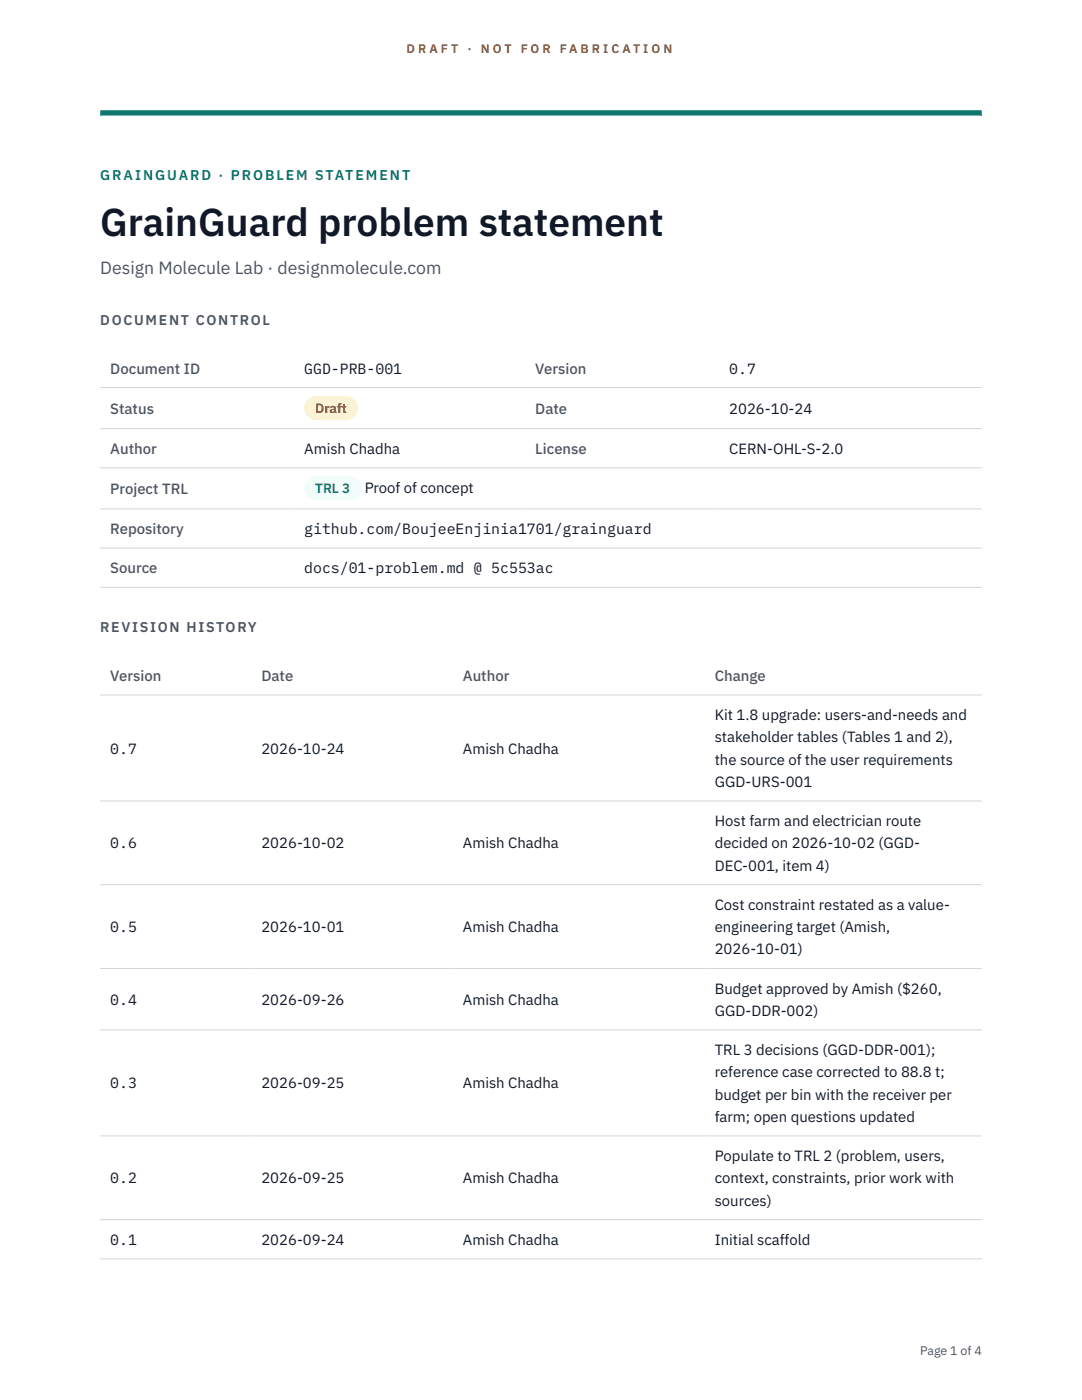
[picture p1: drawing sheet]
<svg xmlns="http://www.w3.org/2000/svg" width="216mm" height="279mm" viewBox="0 0 216 279" stroke-linecap="round" stroke-linejoin="round" font-family="sans-serif">
<defs><g id="words">
<text font-size="7.8" fill="#111827" x="20" y="47.1">GrainGuard problem statement</text>
<text font-size="3.5" fill="#4b5563" x="20" y="54.6">Design Molecule Lab · designmolecule.com</text>
<g font-size="3" fill="#4b5563">
<text x="22" y="74.5">Document ID</text>
<text x="106.8" y="74.5">Version</text>
<text x="22" y="82.6">Status</text>
<text x="106.8" y="82.6">Date</text>
<text x="22" y="90.6">Author</text>
<text x="106.8" y="90.6">License</text>
<text x="22" y="98.6">Project TRL</text>
<text x="22" y="106.6">Repository</text>
<text x="22" y="114.4">Source</text>
<text x="22" y="135.9">Version</text>
<text x="52.2" y="135.9">Date</text>
<text x="92.4" y="135.9">Author</text>
<text x="142.6" y="135.9">Change</text>
</g>
<g font-size="3" fill="#111827">
<text x="60.7" y="74.5">GGD-PRB-001</text>
<text x="145.5" y="74.5">0.7</text>
<text x="145.5" y="82.6">2026-10-24</text>
<text x="60.7" y="90.6">Amish Chadha</text>
<text x="145.5" y="90.6">CERN-OHL-S-2.0</text>
<text x="72.8" y="98.5">Proof of concept</text>
<text x="60.7" y="106.6">github.com/BoujeeEnjinia1701/grainguard</text>
<text x="60.7" y="114.4">docs/01-problem.md @ 5c553ac</text>
<text x="142.6" y="143.7">Kit 1.8 upgrade: users-and-needs and</text>
<text x="142.6" y="148.2">stakeholder tables (Tables 1 and 2),</text>
<text x="22" y="150.4">0.7</text>
<text x="52.2" y="150.4">2026-10-24</text>
<text x="92.4" y="150.4">Amish Chadha</text>
<text x="142.6" y="152.6">the source of the user requirements</text>
<text x="142.6" y="157.1">GGD-URS-001</text>
<text x="142.6" y="164.9">Host farm and electrician route</text>
<text x="22" y="169.3">0.6</text>
<text x="52.2" y="169.3">2026-10-02</text>
<text x="92.4" y="169.3">Amish Chadha</text>
<text x="142.6" y="169.3">decided on 2026-10-02 (GGD-</text>
<text x="142.6" y="173.8">DEC-001, item 4)</text>
<text x="142.6" y="181.6">Cost constraint restated as a value-</text>
<text x="22" y="186">0.5</text>
<text x="52.2" y="186">2026-10-01</text>
<text x="92.4" y="186">Amish Chadha</text>
<text x="142.6" y="186">engineering target (Amish,</text>
<text x="142.6" y="190.5">2026-10-01)</text>
<text x="22" y="200.5">0.4</text>
<text x="52.2" y="200.5">2026-09-26</text>
<text x="92.4" y="200.5">Amish Chadha</text>
<text x="142.6" y="198.3">Budget approved by Amish ($260,</text>
<text x="142.6" y="202.7">GGD-DDR-002)</text>
<text x="142.6" y="210.6">TRL 3 decisions (GGD-DDR-001);</text>
<text x="142.6" y="215">reference case corrected to 88.8 t;</text>
<text x="22" y="217.2">0.3</text>
<text x="52.2" y="217.2">2026-09-25</text>
<text x="92.4" y="217.2">Amish Chadha</text>
<text x="142.6" y="219.5">budget per bin with the receiver per</text>
<text x="142.6" y="223.9">farm; open questions updated</text>
<text x="142.6" y="231.7">Populate to TRL 2 (problem, users,</text>
<text x="22" y="236.2">0.2</text>
<text x="52.2" y="236.2">2026-09-25</text>
<text x="92.4" y="236.2">Amish Chadha</text>
<text x="142.6" y="236.2">context, constraints, prior work with</text>
<text x="142.6" y="240.6">sources)</text>
<text x="22" y="248.4">0.1</text>
<text x="52.2" y="248.4">2026-09-24</text>
<text x="92.4" y="248.4">Amish Chadha</text>
<text x="142.6" y="248.4">Initial scaffold</text>
</g>
<text font-size="2.8" fill="#0f766e" x="20" y="36">GRAINGUARD · PROBLEM STATEMENT</text>
<g font-size="2.8" fill="#4b5563">
<text x="20" y="64.8">DOCUMENT CONTROL</text>
<text x="20" y="126.2">REVISION HISTORY</text>
</g>
<text font-size="2.7" fill="#92400e" x="62.9" y="82.5">Draft</text>
<text font-size="2.7" fill="#0f766e" x="62.9" y="98.5">TRL 3</text>
<g font-size="2.5" fill="#b45309">
<text x="81.1" y="10.5">D R A F T</text>
<text x="93.3" y="10.5">·</text>
<text x="95.9" y="10.5">N O T</text>
<text x="103.9" y="10.5">F O R</text>
<text x="111.7" y="10.5">F A B R I C A T I O N</text>
</g>
<text font-size="2.5" fill="#4b5563" x="183.6" y="270.3">Page 1 of 4</text>
</g></defs>
<path d="M20 23.1h175.9zM20 22h175.9v1.1h-175.9z" fill-rule="evenodd" fill="#0f766e"/>
<g fill="none" stroke="#d1d5db" stroke-width=".2">
<path d="M20 77.3h175.9M20 85.5h175.9M20 93.4h175.9M20 101.6h175.9M20 109.4h175.9M20 117.2h175.9M20 138.7h175.9M20 159.9h175.9M20 176.6h175.9M20 193.3h175.9M20 205.5h175.9M20 226.7h175.9"/>
<path d="M20 243.4h175.9M20 251.2h175.9"/>
</g>
<path d="M60.7 79h10.7v4.9h-10.7z" fill="#fef3c7"/>
<path d="M60.7 95.1h11.4v4.8h-11.4z" fill="#f0fdfa"/>
<use href="#words"/>
</svg>
